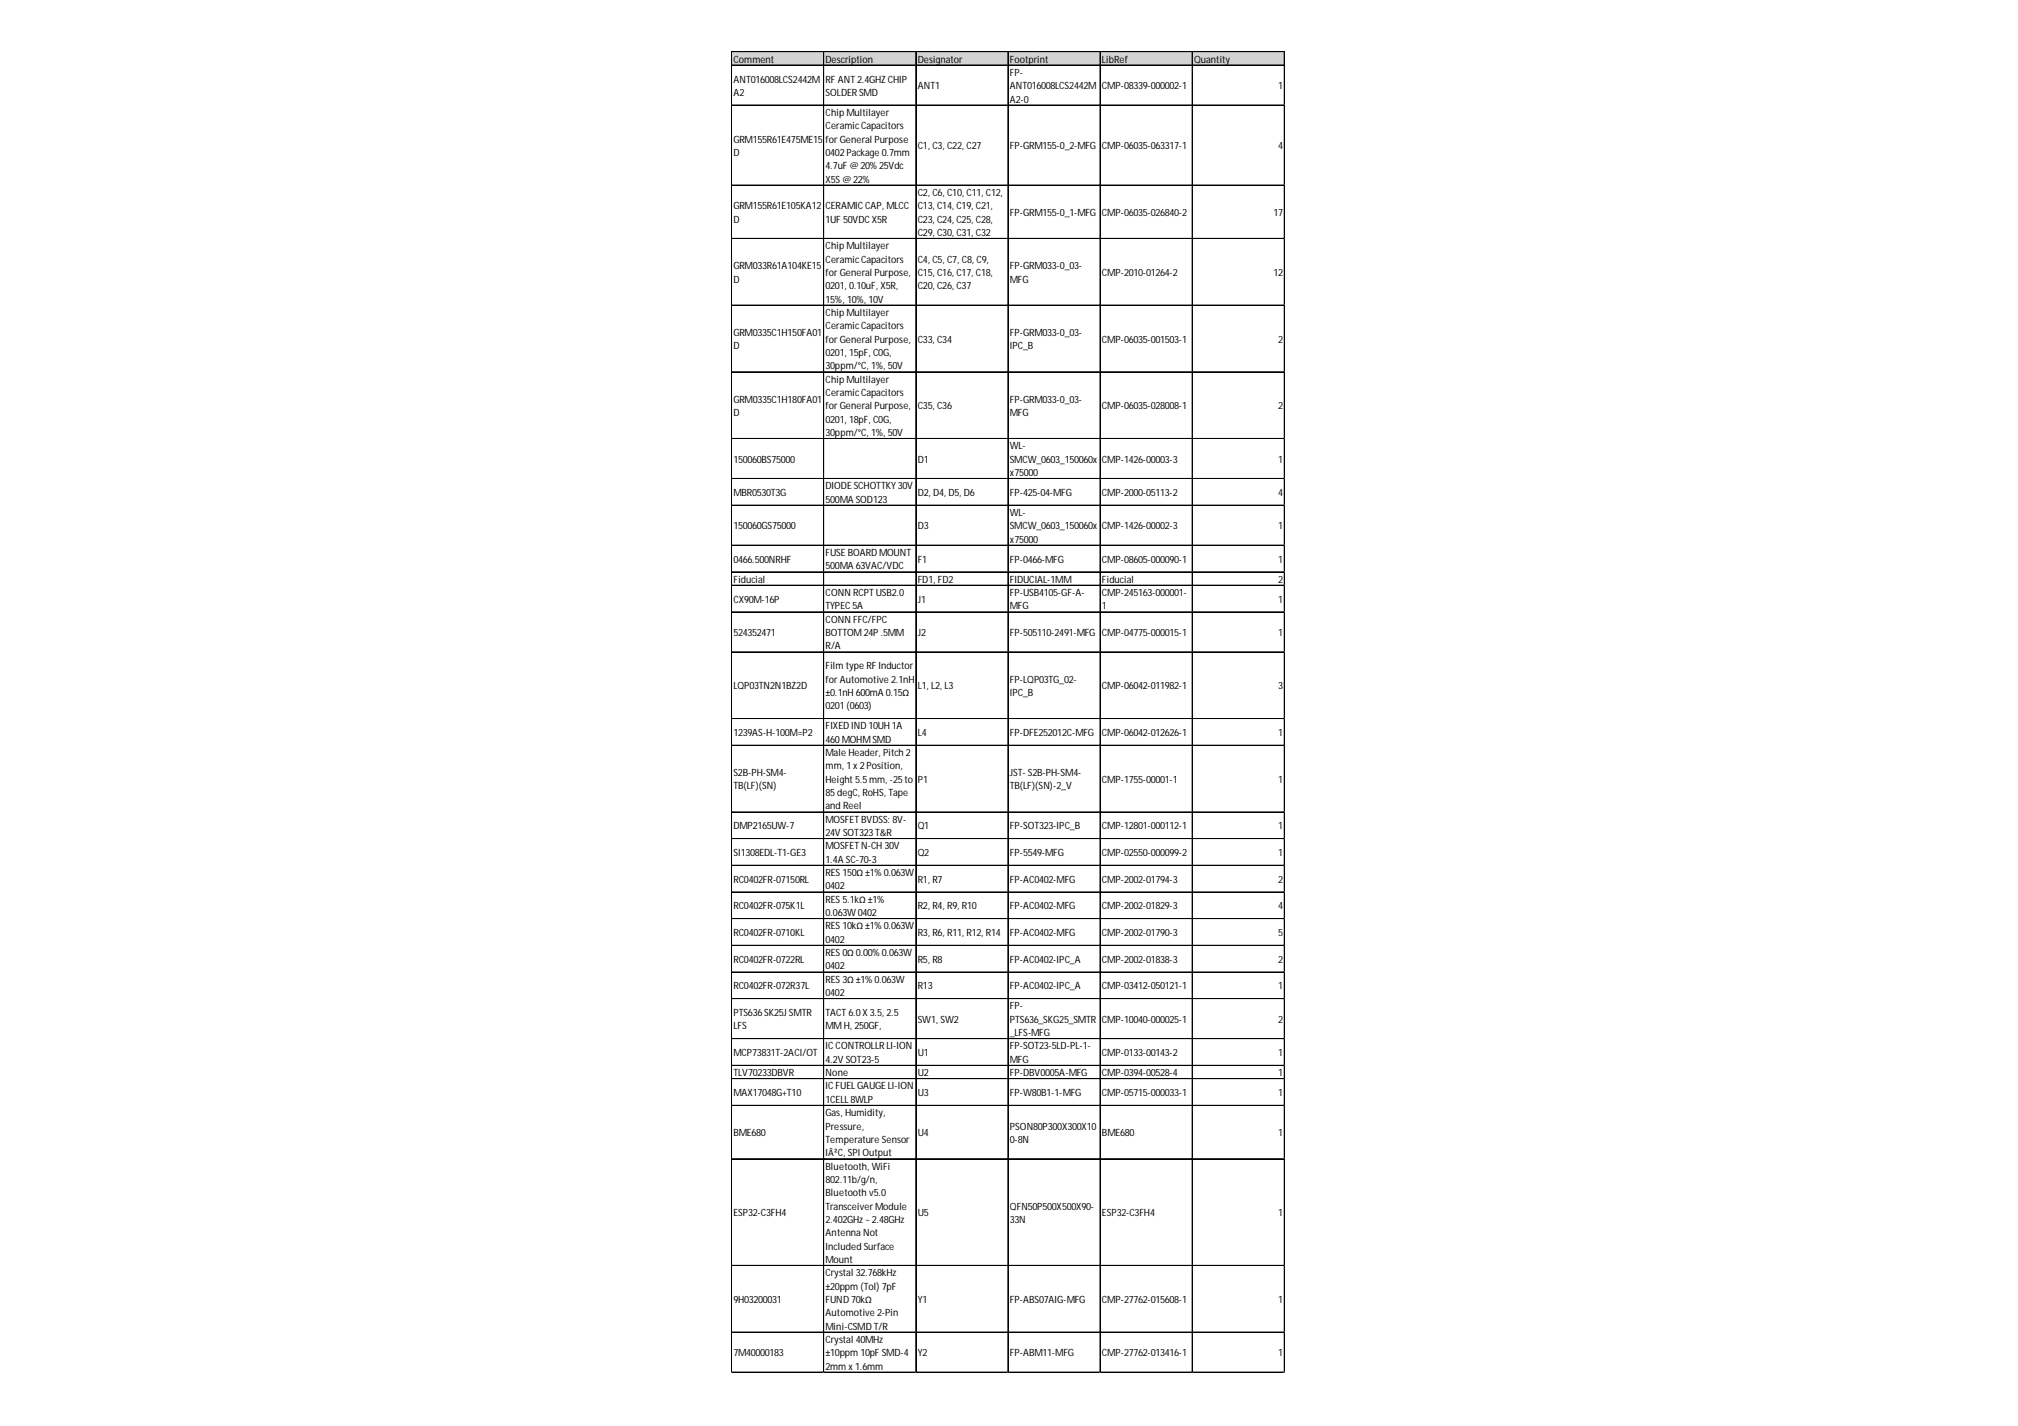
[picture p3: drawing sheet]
<svg xmlns="http://www.w3.org/2000/svg" width="297mm" height="210mm" viewBox="0 0 297 210" stroke-linecap="round" stroke-linejoin="round" font-family="sans-serif">
<defs><g id="words">
<g font-size="1.5">
<text x="108" y="9.2">Comment</text>
<text x="121.5" y="9.2">Description</text>
<text x="135.1" y="9.2">Designator</text>
<text x="148.6" y="9.2">Footprint</text>
<text x="148.6" y="11.2">FP-</text>
<text x="162.2" y="9.2">LibRef</text>
<text x="175.8" y="9.2">Quantity</text>
<text x="108" y="12.1">ANT016008LCS2442M</text>
<text x="108" y="14.1">A2</text>
<text x="121.5" y="12.1">RFANT2.4GHZCHIP</text>
<text x="121.5" y="14.1">SOLDERSMD</text>
<text x="121.5" y="17.1">Chip Multilayer</text>
<text x="135.1" y="13.1">ANT1</text>
<text x="148.6" y="13.1">ANT016008LCS2442M</text>
<text x="148.6" y="15.1">A2-0</text>
<text x="162.2" y="13.1">CMP-08339-000002-1</text>
<text x="188.1" y="13.1">1</text>
<text x="108" y="21">GRM155R61E475ME15</text>
<text x="108" y="22.9">D</text>
<text x="121.5" y="19">CeramicCapacitors</text>
<text x="121.5" y="21">forGeneral Purpose</text>
<text x="121.5" y="22.9">0402Package 0.7mm</text>
<text x="135.1" y="22">C1, C3, C22, C27</text>
<text x="148.6" y="22">FP-GRM155-0_2-MFG</text>
<text x="162.2" y="22">CMP-06035-063317-1</text>
<text x="188.1" y="22">4</text>
<text x="121.5" y="24.9">4.7uF @ 20%25Vdc</text>
<text x="121.5" y="26.9">X5S@ 22%</text>
<text x="135.1" y="28.8">C2, C6, C10, C11, C12,</text>
<text x="108" y="30.8">GRM155R61E105KA12</text>
<text x="108" y="32.8">D</text>
<text x="121.5" y="30.8">CERAMICCAP, MLCC</text>
<text x="121.5" y="32.8">1UF 50VDCX5R</text>
<text x="135.1" y="30.8">C13, C14, C19, C21,</text>
<text x="135.1" y="32.8">C23, C24, C25, C28,</text>
<text x="135.1" y="34.7">C29, C30, C31, C32</text>
<text x="148.6" y="31.8">FP-GRM155-0_1-MFG</text>
<text x="162.2" y="31.8">CMP-06035-026840-2</text>
<text x="187.5" y="31.8">17</text>
<text x="108" y="39.6">GRM033R61A104KE15</text>
<text x="108" y="41.6">D</text>
<text x="121.5" y="36.7">Chip Multilayer</text>
<text x="121.5" y="38.7">CeramicCapacitors</text>
<text x="121.5" y="40.6">forGeneral Purpose,</text>
<text x="135.1" y="38.7">C4, C5, C7, C8, C9,</text>
<text x="135.1" y="40.6">C15, C16, C17, C18,</text>
<text x="148.6" y="39.6">FP-GRM033-0_03-</text>
<text x="148.6" y="41.6">MFG</text>
<text x="162.2" y="40.6">CMP-2010-01264-2</text>
<text x="187.5" y="40.6">12</text>
<text x="121.5" y="42.6">0201, 0.10uF, X5R,</text>
<text x="121.5" y="44.5">15%, 10%, 10V</text>
<text x="121.5" y="46.5">Chip Multilayer</text>
<text x="135.1" y="42.6">C20, C26, C37</text>
<text x="108" y="49.4">GRM0335C1H150FA01</text>
<text x="108" y="51.4">D</text>
<text x="121.5" y="48.5">CeramicCapacitors</text>
<text x="121.5" y="50.4">forGeneral Purpose,</text>
<text x="121.5" y="52.4">0201, 15pF, C0G,</text>
<text x="135.1" y="50.4">C33, C34</text>
<text x="148.6" y="49.4">FP-GRM033-0_03-</text>
<text x="148.6" y="51.4">IPC_B</text>
<text x="162.2" y="50.4">CMP-06035-001503-1</text>
<text x="188.1" y="50.4">2</text>
<text x="108" y="59.3">GRM0335C1H180FA01</text>
<text x="121.5" y="54.4">30ppm/°C, 1%, 50V</text>
<text x="121.5" y="56.3">Chip Multilayer</text>
<text x="121.5" y="58.3">CeramicCapacitors</text>
<text x="148.6" y="59.3">FP-GRM033-0_03-</text>
<text x="108" y="61.2">D</text>
<text x="121.5" y="60.2">forGeneral Purpose,</text>
<text x="121.5" y="62.2">0201, 18pF, C0G,</text>
<text x="121.5" y="64.2">30ppm/°C, 1%, 50V</text>
<text x="135.1" y="60.2">C35, C36</text>
<text x="148.6" y="61.2">MFG</text>
<text x="162.2" y="60.2">CMP-06035-028008-1</text>
<text x="188.1" y="60.2">2</text>
<text x="108" y="68.1">150060BS75000</text>
<text x="135.1" y="68.1">D1</text>
<text x="148.6" y="66.1">WL-</text>
<text x="148.6" y="68.1">SMCW_0603_150060x</text>
<text x="148.6" y="70.1">x75000</text>
<text x="162.2" y="68.1">CMP-1426-00003-3</text>
<text x="188.1" y="68.1">1</text>
<text x="108" y="73">MBR0530T3G</text>
<text x="108" y="77.9">150060GS75000</text>
<text x="121.5" y="72">DIODESCHOTTKY30V</text>
<text x="121.5" y="74">500MA SOD123</text>
<text x="135.1" y="73">D2, D4, D5, D6</text>
<text x="135.1" y="77.9">D3</text>
<text x="148.6" y="73">FP-425-04-MFG</text>
<text x="148.6" y="76">WL-</text>
<text x="148.6" y="77.9">SMCW_0603_150060x</text>
<text x="162.2" y="73">CMP-2000-05113-2</text>
<text x="162.2" y="77.9">CMP-1426-00002-3</text>
<text x="188.1" y="73">4</text>
<text x="188.1" y="77.9">1</text>
<text x="108" y="82.8">0466.500NRHF</text>
<text x="121.5" y="81.8">FUSEBOARDMOUNT</text>
<text x="121.5" y="83.8">500MA 63VAC/VDC</text>
<text x="135.1" y="82.8">F1</text>
<text x="148.6" y="79.9">x75000</text>
<text x="148.6" y="82.8">FP-0466-MFG</text>
<text x="162.2" y="82.8">CMP-08605-000090-1</text>
<text x="188.1" y="82.8">1</text>
<text x="108" y="85.8">Fiducial</text>
<text x="108" y="88.7">CX90M-16P</text>
<text x="121.5" y="87.7">CONN RCPTUSB2.0</text>
<text x="121.5" y="89.7">TYPEC5A</text>
<text x="135.1" y="85.8">FD1, FD2</text>
<text x="135.1" y="88.7">J1</text>
<text x="148.6" y="85.8">FIDUCIAL-1MM</text>
<text x="148.6" y="87.7">FP-USB4105-GF-A-</text>
<text x="148.6" y="89.7">MFG</text>
<text x="162.2" y="85.8">Fiducial</text>
<text x="162.2" y="87.7">CMP-245163-000001-</text>
<text x="162.2" y="89.7">1</text>
<text x="188.1" y="85.8">2</text>
<text x="188.1" y="88.7">1</text>
<text x="108" y="93.6">524352471</text>
<text x="121.5" y="91.7">CONN FFC/FPC</text>
<text x="121.5" y="93.6">BOTTOM24P.5MM</text>
<text x="121.5" y="95.6">R/A</text>
<text x="135.1" y="93.6">J2</text>
<text x="148.6" y="93.6">FP-505110-2491-MFG</text>
<text x="162.2" y="93.6">CMP-04775-000015-1</text>
<text x="188.1" y="93.6">1</text>
<text x="108" y="101.5">LQP03TN2N1BZ2D</text>
<text x="121.5" y="98.5">Film type RFInductor</text>
<text x="121.5" y="100.5">forAutomotive 2.1nH</text>
<text x="135.1" y="101.5">L1, L2, L3</text>
<text x="148.6" y="100.5">FP-LQP03TG_02-</text>
<text x="162.2" y="101.5">CMP-06042-011982-1</text>
<text x="188.1" y="101.5">3</text>
<text x="121.5" y="102.5">±0.1nH 600mA 0.15Ω</text>
<text x="121.5" y="104.4">0201(0603)</text>
<text x="121.5" y="107.4">FIXEDIND10UH 1A</text>
<text x="148.6" y="102.5">IPC_B</text>
<text x="108" y="108.3">1239AS-H-100M=P2</text>
<text x="121.5" y="109.3">460MOHMSMD</text>
<text x="121.5" y="111.3">Male Header, Pitch 2</text>
<text x="121.5" y="113.3">mm, 1x2Position,</text>
<text x="135.1" y="108.3">L4</text>
<text x="148.6" y="108.3">FP-DFE252012C-MFG</text>
<text x="162.2" y="108.3">CMP-06042-012626-1</text>
<text x="188.1" y="108.3">1</text>
<text x="108" y="114.2">S2B-PH-SM4-</text>
<text x="108" y="116.2">TB(LF)(SN)</text>
<text x="121.5" y="115.2">Height5.5mm, -25to</text>
<text x="121.5" y="117.2">85degC, RoHS, Tape</text>
<text x="121.5" y="119.1">and Reel</text>
<text x="135.1" y="115.2">P1</text>
<text x="148.6" y="114.2">JST- S2B-PH-SM4-</text>
<text x="148.6" y="116.2">TB(LF)(SN)-2_V</text>
<text x="162.2" y="115.2">CMP-1755-00001-1</text>
<text x="188.1" y="115.2">1</text>
<text x="108" y="122.1">DMP2165UW-7</text>
<text x="121.5" y="121.1">MOSFETBVDSS: 8V-</text>
<text x="121.5" y="123.1">24V SOT323T&amp;R</text>
<text x="121.5" y="125">MOSFETN-CH 30V</text>
<text x="135.1" y="122.1">Q1</text>
<text x="148.6" y="122.1">FP-SOT323-IPC_B</text>
<text x="162.2" y="122.1">CMP-12801-000112-1</text>
<text x="188.1" y="122.1">1</text>
<text x="108" y="126">SI1308EDL-T1-GE3</text>
<text x="108" y="129.9">RC0402FR-07150RL</text>
<text x="121.5" y="127">1.4A SC-70-3</text>
<text x="121.5" y="129">RES150Ω ±1%0.063W</text>
<text x="121.5" y="130.9">0402</text>
<text x="135.1" y="126">Q2</text>
<text x="135.1" y="129.9">R1, R7</text>
<text x="148.6" y="126">FP-5549-MFG</text>
<text x="148.6" y="129.9">FP-AC0402-MFG</text>
<text x="162.2" y="126">CMP-02550-000099-2</text>
<text x="162.2" y="129.9">CMP-2002-01794-3</text>
<text x="188.1" y="126">1</text>
<text x="188.1" y="129.9">2</text>
<text x="108" y="133.9">RC0402FR-075K1L</text>
<text x="108" y="137.8">RC0402FR-0710KL</text>
<text x="121.5" y="132.9">RES5.1kΩ ±1%</text>
<text x="121.5" y="134.8">0.063W0402</text>
<text x="121.5" y="136.8">RES10kΩ ±1%0.063W</text>
<text x="135.1" y="133.9">R2, R4, R9, R10</text>
<text x="135.1" y="137.8">R3, R6, R11, R12, R14</text>
<text x="148.6" y="133.9">FP-AC0402-MFG</text>
<text x="148.6" y="137.8">FP-AC0402-MFG</text>
<text x="162.2" y="133.9">CMP-2002-01829-3</text>
<text x="162.2" y="137.8">CMP-2002-01790-3</text>
<text x="188.1" y="133.9">4</text>
<text x="188.1" y="137.8">5</text>
<text x="108" y="141.7">RC0402FR-0722RL</text>
<text x="121.5" y="138.8">0402</text>
<text x="121.5" y="140.7">RES0Ω 0.00%0.063W</text>
<text x="121.5" y="142.7">0402</text>
<text x="135.1" y="141.7">R5, R8</text>
<text x="148.6" y="141.7">FP-AC0402-IPC_A</text>
<text x="162.2" y="141.7">CMP-2002-01838-3</text>
<text x="188.1" y="141.7">2</text>
<text x="108" y="145.6">RC0402FR-072R37L</text>
<text x="108" y="149.6">PTS636SK25JSMTR</text>
<text x="121.5" y="144.7">RES3Ω ±1%0.063W</text>
<text x="121.5" y="146.6">0402</text>
<text x="121.5" y="149.6">TACT6.0X3.5, 2.5</text>
<text x="135.1" y="145.6">R13</text>
<text x="148.6" y="145.6">FP-AC0402-IPC_A</text>
<text x="148.6" y="148.6">FP-</text>
<text x="162.2" y="145.6">CMP-03412-050121-1</text>
<text x="188.1" y="145.6">1</text>
<text x="108" y="151.5">LFS</text>
<text x="108" y="155.5">MCP73831T-2ACI/OT</text>
<text x="121.5" y="151.5">MMH, 250GF,</text>
<text x="121.5" y="154.5">ICCONTROLLRLI-ION</text>
<text x="135.1" y="150.6">SW1, SW2</text>
<text x="135.1" y="155.5">U1</text>
<text x="148.6" y="150.6">PTS636_SKG25_SMTR</text>
<text x="148.6" y="152.5">_LFS-MFG</text>
<text x="148.6" y="154.5">FP-SOT23-5LD-PL-1-</text>
<text x="162.2" y="150.6">CMP-10040-000025-1</text>
<text x="162.2" y="155.5">CMP-0133-00143-2</text>
<text x="188.1" y="150.6">2</text>
<text x="188.1" y="155.5">1</text>
<text x="108" y="158.4">TLV70233DBVR</text>
<text x="108" y="161.4">MAX17048G+T10</text>
<text x="121.5" y="156.4">4.2V SOT23-5</text>
<text x="121.5" y="158.4">None</text>
<text x="121.5" y="160.4">ICFUELGAUGELI-ION</text>
<text x="135.1" y="158.4">U2</text>
<text x="135.1" y="161.4">U3</text>
<text x="148.6" y="156.4">MFG</text>
<text x="148.6" y="158.4">FP-DBV0005A-MFG</text>
<text x="148.6" y="161.4">FP-W80B1-1-MFG</text>
<text x="162.2" y="158.4">CMP-0394-00528-4</text>
<text x="162.2" y="161.4">CMP-05715-000033-1</text>
<text x="188.1" y="158.4">1</text>
<text x="188.1" y="161.4">1</text>
<text x="108" y="167.2">BME680</text>
<text x="121.5" y="162.3">1CELL8WLP</text>
<text x="121.5" y="164.3">Gas, Humidity,</text>
<text x="121.5" y="166.3">Pressure,</text>
<text x="135.1" y="167.2">U4</text>
<text x="148.6" y="166.3">PSON80P300X300X10</text>
<text x="162.2" y="167.2">BME680</text>
<text x="188.1" y="167.2">1</text>
<text x="121.5" y="168.2">Temperature Sensor</text>
<text x="121.5" y="170.2">IÂ²C, SPI Output</text>
<text x="121.5" y="172.2">Bluetooth, WiFi</text>
<text x="148.6" y="168.2">0-8N</text>
<text x="108" y="179">ESP32-C3FH4</text>
<text x="121.5" y="174.1">802.11b/g/n,</text>
<text x="121.5" y="176.1">Bluetooth v5.0</text>
<text x="121.5" y="178">TransceiverModule</text>
<text x="135.1" y="179">U5</text>
<text x="148.6" y="178">QFN50P500X500X90-</text>
<text x="162.2" y="179">ESP32-C3FH4</text>
<text x="188.1" y="179">1</text>
<text x="121.5" y="180">2.402GHz~2.48GHz</text>
<text x="121.5" y="182">Antenna Not</text>
<text x="121.5" y="183.9">Included Surface</text>
<text x="121.5" y="185.9">Mount</text>
<text x="148.6" y="180">33N</text>
<text x="108" y="191.8">9H03200031</text>
<text x="121.5" y="187.9">Crystal 32.768kHz</text>
<text x="121.5" y="189.8">±20ppm (Tol) 7pF</text>
<text x="121.5" y="191.8">FUND70kΩ</text>
<text x="135.1" y="191.8">Y1</text>
<text x="148.6" y="191.8">FP-ABS07AIG-MFG</text>
<text x="162.2" y="191.8">CMP-27762-015608-1</text>
<text x="188.1" y="191.8">1</text>
<text x="121.5" y="193.7">Automotive 2-Pin</text>
<text x="121.5" y="195.7">Mini-CSMDT/R</text>
<text x="121.5" y="197.7">Crystal 40MHz</text>
<text x="108" y="199.6">7M40000183</text>
<text x="121.5" y="199.6">±10ppm 10pF SMD-4</text>
<text x="121.5" y="201.6">2mm x1.6mm</text>
<text x="135.1" y="199.6">Y2</text>
<text x="148.6" y="199.6">FP-ABM11-MFG</text>
<text x="162.2" y="199.6">CMP-27762-013416-1</text>
<text x="188.1" y="199.6">1</text>
</g>
</g></defs>
<path d="M107.7 7.7h81.5v2h-81.5z" fill="#d3d3d3"/>
<g fill="none" stroke="#000" stroke-width=".15">
<path d="M107.7 7.6v194.5M107.8 7.6h81.3M107.8 7.7h81.3M107.8 9.6h81.3M107.8 15.5h81.3M121.2 7.7v194.4M121.3 7.7v194.4M134.8 7.7v194.4M148.4 7.7v194.4M161.9 7.7v194.4M162 7.7v194.4M175.5 7.7v194.4"/>
<path d="M189 7.7v194.4M189.1 7.7v194.4M107.8 27.2h81.3M107.8 27.3h81.3M107.8 35.1h81.3M107.8 44.9h81.3M107.8 45h81.3M107.8 54.7h81.3M107.8 54.8h81.3M107.8 64.5h81.3M107.8 64.6h81.3M107.8 70.4h81.3"/>
<path d="M107.8 70.5h81.3M107.8 74.4h81.3M107.8 80.2h81.3M107.8 80.3h81.3M107.8 84.2h81.3M107.8 86.1h81.3M107.8 86.2h81.3M107.8 90.1h81.3M107.8 95.9h81.3M107.8 96h81.3M107.8 105.8h81.3M107.8 109.7h81.3"/>
<path d="M107.8 119.5h81.3M107.8 119.6h81.3M107.8 123.4h81.3M107.8 123.5h81.3M107.8 127.4h81.3M107.8 131.3h81.3M107.8 135.2h81.3M107.8 135.3h81.3M107.8 139.1h81.3M107.8 139.2h81.3M107.8 143.1h81.3M107.8 147h81.3"/>
<path d="M107.8 152.9h81.3M107.8 156.8h81.3M107.8 156.9h81.3M107.8 158.8h81.3M107.8 162.7h81.3M107.8 170.6h81.3M107.8 186.3h81.3M107.8 196.1h81.3M107.8 202h81.3"/>
</g>
<path d="M107.7 202.1h.1" fill="none" stroke="#e0e0e0" stroke-width=".15"/>
<path d="M107.7 202.1h.1z" fill="#e0e0e0"/>
<path d="M121.2 202.1h.1" fill="none" stroke="#e0e0e0" stroke-width=".15"/>
<path d="M121.2 202.1h.1z" fill="#e0e0e0"/>
<path d="M134.8 202.1h.1" fill="none" stroke="#e0e0e0" stroke-width=".15"/>
<path d="M134.8 202.1h.1z" fill="#e0e0e0"/>
<path d="M148.4 202.1h.1" fill="none" stroke="#e0e0e0" stroke-width=".15"/>
<path d="M148.4 202.1h.1z" fill="#e0e0e0"/>
<path d="M161.9 202.1h.1" fill="none" stroke="#e0e0e0" stroke-width=".15"/>
<path d="M161.9 202.1h.1z" fill="#e0e0e0"/>
<path d="M175.5 202.1h.1" fill="none" stroke="#e0e0e0" stroke-width=".15"/>
<path d="M175.5 202.1h.1z" fill="#e0e0e0"/>
<path d="M189 202.1h.1" fill="none" stroke="#e0e0e0" stroke-width=".15"/>
<path d="M189 202.1h.1z" fill="#e0e0e0"/>
<path d="M189.1 15.5h.1" fill="none" stroke="#e0e0e0" stroke-width=".15"/>
<path d="M189.1 15.5l.1 .1z" fill="#e0e0e0"/>
<path d="M189.1 27.2h.1" fill="none" stroke="#e0e0e0" stroke-width=".15"/>
<path d="M189.1 27.2l.1 .1z" fill="#e0e0e0"/>
<path d="M189.1 35.1h.1" fill="none" stroke="#e0e0e0" stroke-width=".15"/>
<path d="M189.1 35.1l.1 .1z" fill="#e0e0e0"/>
<path d="M189.1 44.9h.1" fill="none" stroke="#e0e0e0" stroke-width=".15"/>
<path d="M189.1 44.9l.1 .1z" fill="#e0e0e0"/>
<path d="M189.1 54.7h.1" fill="none" stroke="#e0e0e0" stroke-width=".15"/>
<path d="M189.1 54.7l.1 .1z" fill="#e0e0e0"/>
<path d="M189.1 64.5h.1" fill="none" stroke="#e0e0e0" stroke-width=".15"/>
<path d="M189.1 64.5l.1 .1z" fill="#e0e0e0"/>
<path d="M189.1 70.4h.1" fill="none" stroke="#e0e0e0" stroke-width=".15"/>
<path d="M189.1 70.4l.1 .1z" fill="#e0e0e0"/>
<path d="M189.1 74.4h.1" fill="none" stroke="#e0e0e0" stroke-width=".15"/>
<path d="M189.1 74.4l.1 .1z" fill="#e0e0e0"/>
<path d="M189.1 80.2h.1" fill="none" stroke="#e0e0e0" stroke-width=".15"/>
<path d="M189.1 80.2l.1 .1z" fill="#e0e0e0"/>
<path d="M189.1 84.2h.1" fill="none" stroke="#e0e0e0" stroke-width=".15"/>
<path d="M189.1 84.2l.1 .1z" fill="#e0e0e0"/>
<path d="M189.1 86.1h.1" fill="none" stroke="#e0e0e0" stroke-width=".15"/>
<path d="M189.1 86.1l.1 .1z" fill="#e0e0e0"/>
<path d="M189.1 90.1h.1" fill="none" stroke="#e0e0e0" stroke-width=".15"/>
<path d="M189.1 90.1l.1 .1z" fill="#e0e0e0"/>
<path d="M189.1 95.9h.1" fill="none" stroke="#e0e0e0" stroke-width=".15"/>
<path d="M189.1 95.9l.1 .1z" fill="#e0e0e0"/>
<path d="M189.1 105.8h.1" fill="none" stroke="#e0e0e0" stroke-width=".15"/>
<path d="M189.1 105.8l.1 .1z" fill="#e0e0e0"/>
<path d="M189.1 109.7h.1" fill="none" stroke="#e0e0e0" stroke-width=".15"/>
<path d="M189.1 109.7l.1 .1z" fill="#e0e0e0"/>
<path d="M189.1 119.5h.1" fill="none" stroke="#e0e0e0" stroke-width=".15"/>
<path d="M189.1 119.5l.1 .1z" fill="#e0e0e0"/>
<path d="M189.1 123.4h.1" fill="none" stroke="#e0e0e0" stroke-width=".15"/>
<path d="M189.1 123.4l.1 .1z" fill="#e0e0e0"/>
<path d="M189.1 127.4h.1" fill="none" stroke="#e0e0e0" stroke-width=".15"/>
<path d="M189.1 127.4l.1 .1z" fill="#e0e0e0"/>
<path d="M189.1 131.3h.1" fill="none" stroke="#e0e0e0" stroke-width=".15"/>
<path d="M189.1 131.3l.1 .1z" fill="#e0e0e0"/>
<path d="M189.1 135.2h.1" fill="none" stroke="#e0e0e0" stroke-width=".15"/>
<path d="M189.1 135.2l.1 .1z" fill="#e0e0e0"/>
<path d="M189.1 139.1h.1" fill="none" stroke="#e0e0e0" stroke-width=".15"/>
<path d="M189.1 139.1l.1 .1z" fill="#e0e0e0"/>
<path d="M189.1 143.1h.1" fill="none" stroke="#e0e0e0" stroke-width=".15"/>
<path d="M189.1 143.1l.1 .1z" fill="#e0e0e0"/>
<path d="M189.1 147h.1" fill="none" stroke="#e0e0e0" stroke-width=".15"/>
<path d="M189.1 147l.1 .1z" fill="#e0e0e0"/>
<path d="M189.1 152.9h.1" fill="none" stroke="#e0e0e0" stroke-width=".15"/>
<path d="M189.1 152.9l.1 .1z" fill="#e0e0e0"/>
<path d="M189.1 156.8h.1" fill="none" stroke="#e0e0e0" stroke-width=".15"/>
<path d="M189.1 156.8l.1 .1z" fill="#e0e0e0"/>
<path d="M189.1 158.8h.1" fill="none" stroke="#e0e0e0" stroke-width=".15"/>
<path d="M189.1 158.8l.1 .1z" fill="#e0e0e0"/>
<path d="M189.1 162.7h.1" fill="none" stroke="#e0e0e0" stroke-width=".15"/>
<path d="M189.1 162.7l.1 .1z" fill="#e0e0e0"/>
<path d="M189.1 170.6h.1" fill="none" stroke="#e0e0e0" stroke-width=".15"/>
<path d="M189.1 170.6l.1 .1z" fill="#e0e0e0"/>
<path d="M189.1 186.3h.1" fill="none" stroke="#e0e0e0" stroke-width=".15"/>
<path d="M189.1 186.3l.1 .1z" fill="#e0e0e0"/>
<path d="M189.1 196.1h.1" fill="none" stroke="#e0e0e0" stroke-width=".15"/>
<path d="M189.1 196.1l.1 .1z" fill="#e0e0e0"/>
<path d="M189.1 202h.1" fill="none" stroke="#e0e0e0" stroke-width=".15"/>
<path d="M189.1 202l.1 .1z" fill="#e0e0e0"/>
<use href="#words"/>
</svg>
